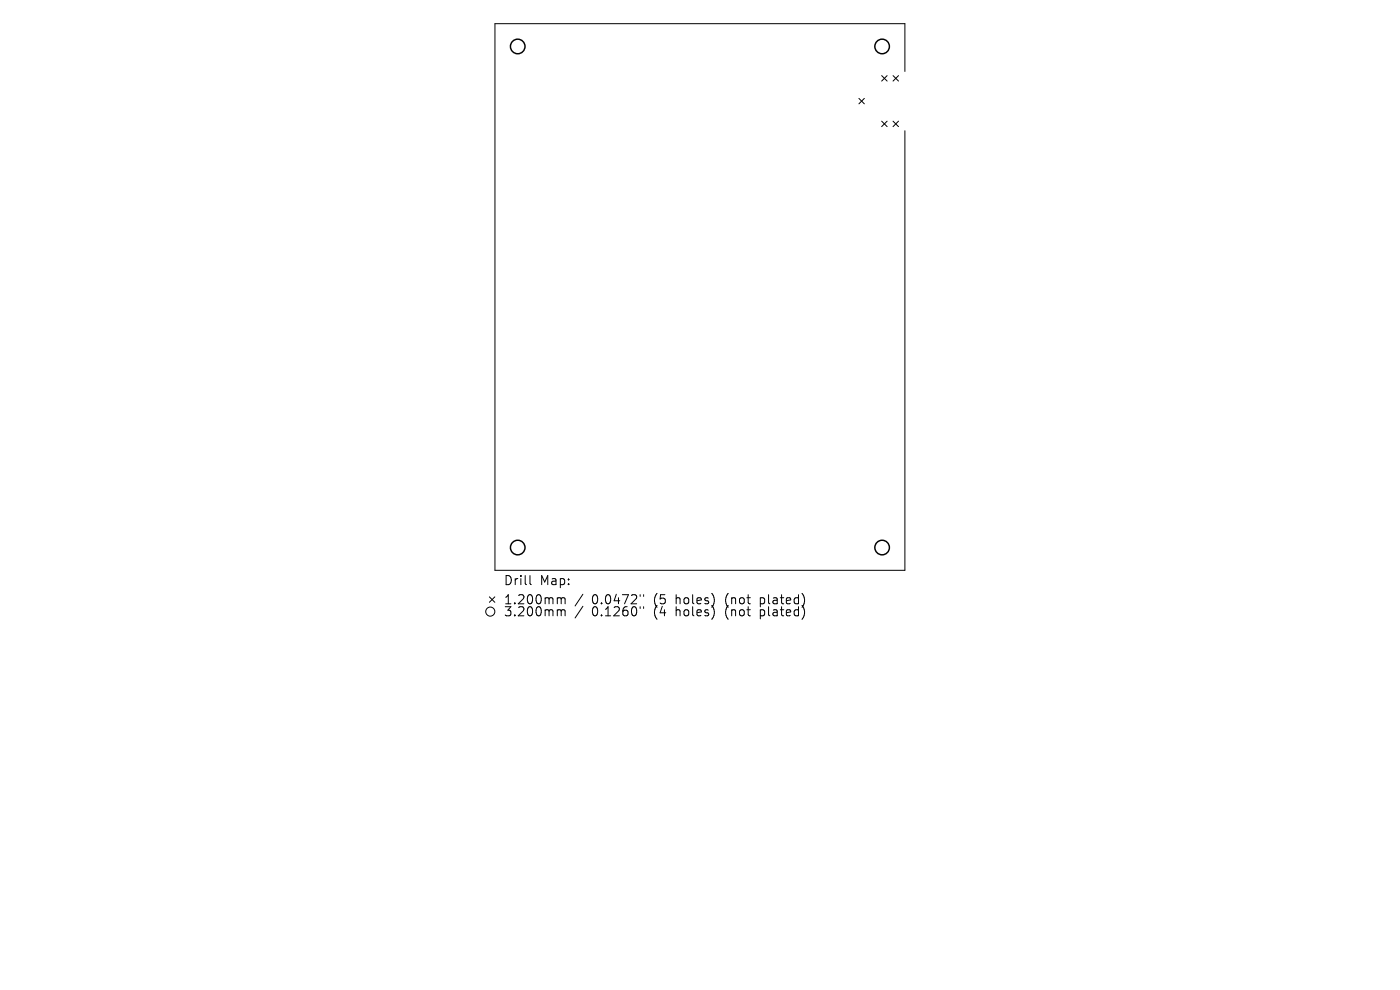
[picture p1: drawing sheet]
<svg xmlns="http://www.w3.org/2000/svg" width="297mm" height="210mm" viewBox="0 0 297 210" stroke-linecap="round" stroke-linejoin="round" font-family="sans-serif">
<defs><g id="words">
<g font-size="2.7">
<text x="106.9" y="124.3">Drill</text>
<text x="114.6" y="124.3">Map:</text>
<text x="106.9" y="128.4">1.200mm</text>
<text x="106.9" y="130.9">3.200mm</text>
<text x="125.5" y="128.4">0.0472&quot;</text>
<text x="125.5" y="130.9">0.1260&quot;</text>
<text x="138.7" y="128.4">(5</text>
<text x="138.7" y="130.9">(4</text>
<text x="143.4" y="128.4">holes)</text>
<text x="143.4" y="130.9">holes)</text>
<text x="154" y="128.4">(not</text>
<text x="154" y="130.9">(not</text>
<text x="161.4" y="128.4">plated)</text>
<text x="161.4" y="130.9">plated)</text>
</g>
</g></defs>
<g fill="none" stroke="#000" stroke-width=".21">
<path d="M187 16l1.2 1.2M188.2 16l-1.2 1.2M189.5 16l1.1 1.2M190.6 16l-1.1 1.2M192 15.2v-10.2h-87v116h87v-93.3M182.2 20.9l1.2 1.1M183.4 20.9l-1.2 1.1M187 25.7l1.2 1.2M188.2 25.7l-1.2 1.2M189.5 25.7l1.1 1.2M190.6 25.7l-1.1 1.2M103.8 126.6l1.2 1.2"/>
<path d="M105 126.6l-1.2 1.2M112.4 122.1v1.6l.3 .3M118.8 126.8l.3 .3M118.8 129.3l.3 .3M119.1 127.1v1M119.1 129.6v1M119.1 127.1l.2-.3 .5 .1 .1 1.2M119.1 129.6l.2-.3 .5 .1 .1 1.2M123.7 126.1l-1.7 2.4M123.7 128.6l-1.7 2.5M135.8 126.2v.3M135.8 128.7v.4"/>
<path d="M136.5 126.2v.3M136.5 128.7v.4M151.5 126.7v1.3M151.5 129.3v1.2M170.2 126a2.27 2.27 0 0 1 0 2.7M170.2 128.5a2.27 2.27 0 0 1 0 2.8"/>
<circle cx="104" cy="129.7" r=".97"/>
</g>
<g fill="none" stroke="#000" stroke-width=".31">
<circle cx="109.8" cy="9.9" r="1.55"/>
<circle cx="187.1" cy="9.9" r="1.55"/>
<circle cx="109.8" cy="116.1" r="1.55"/>
<circle cx="187.1" cy="116.1" r="1.55"/>
</g>
<use href="#words"/>
</svg>
